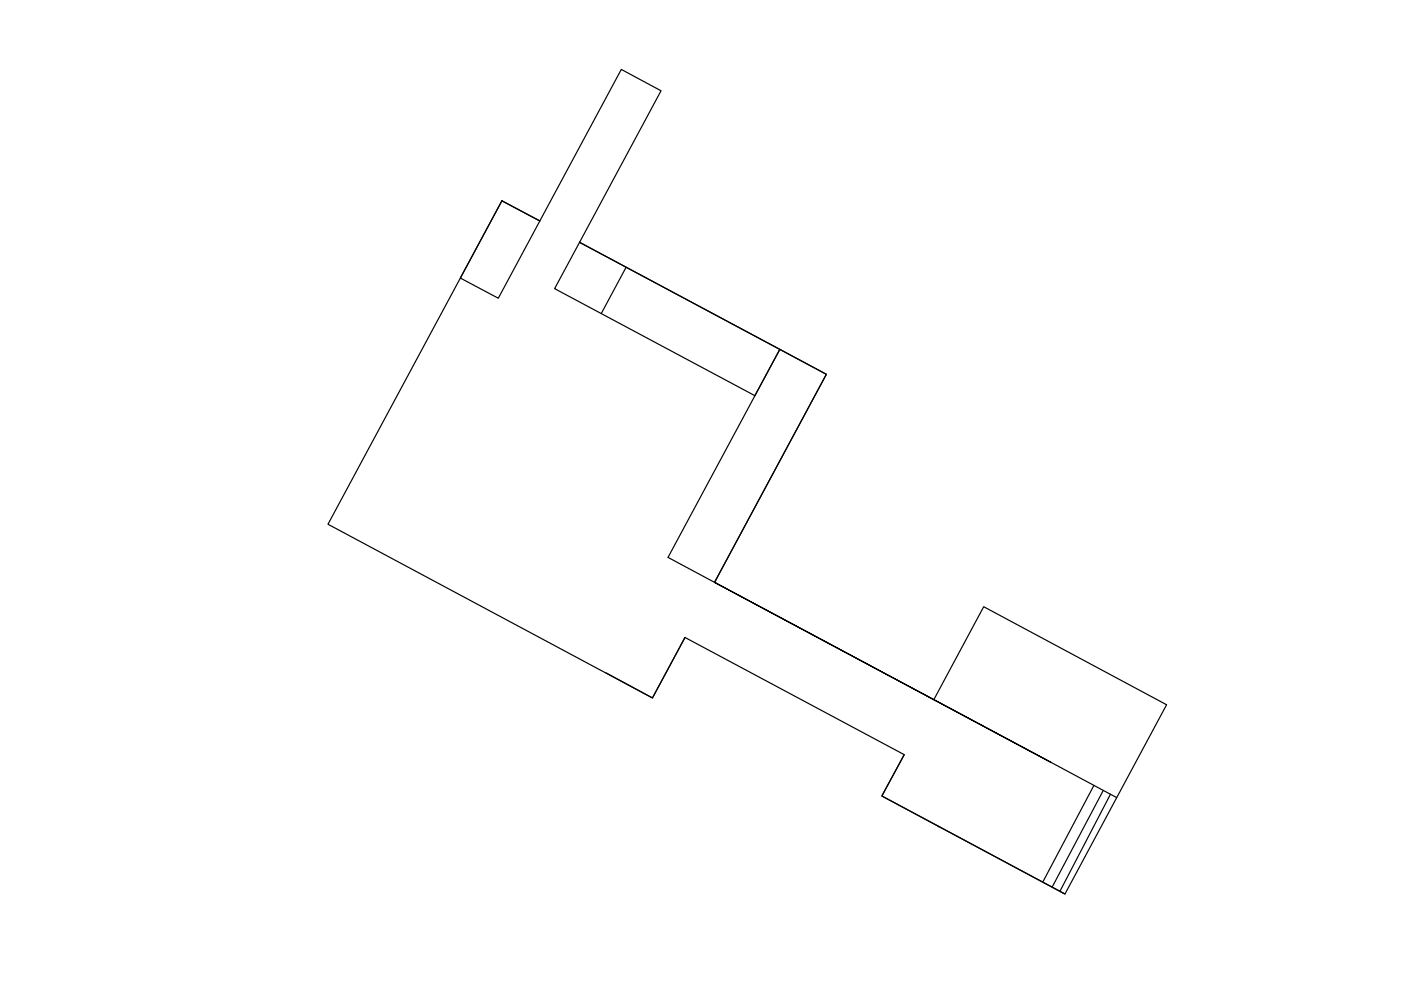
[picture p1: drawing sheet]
<svg xmlns="http://www.w3.org/2000/svg" width="297mm" height="210mm" viewBox="0 0 297 210" stroke-linecap="round" stroke-linejoin="round" font-family="sans-serif">
<!-- layer: 0 -->
<g fill="none" stroke="#000" stroke-width=".25">
<path d="M106.4 42.6l8.1 4.2-8.9 16.4-8-4.2zM132.7 56.7l-5.2 9.7M165.3 74.1l9.9 5.3-23.7 44.1-9.9-5.3zM145.2 135.2l-6.9 12.8-9.8-5.4M145.2 135.2l46.5 24.8-4.7 8.8 38.8 20.8M151.5 123.5l23.7-44.1-52.3-28-5.3 9.8 42.4 22.7 5.3-9.8-42.4-22.7 17.3-32.2-8.5-4.5-17.2 32.1-8.1-4.2-36.9 68.6 68.8 36.8 6.9-12.8M151.5 123.5l71.4 38.2-71.4-38.2M198 148.4l10.6-19.8 38.7 20.8-21.5 40.2-38.8-20.8 4.7-8.8M198.8 175.1l.2 .2M222.9 161.7l13.9 7.4M231.9 166.5l-10.8 20.5M233.9 167.6l-10.8 20.5"/>
<path d="M235.4 168.4l-10.7 20.6"/>
</g>
</svg>
